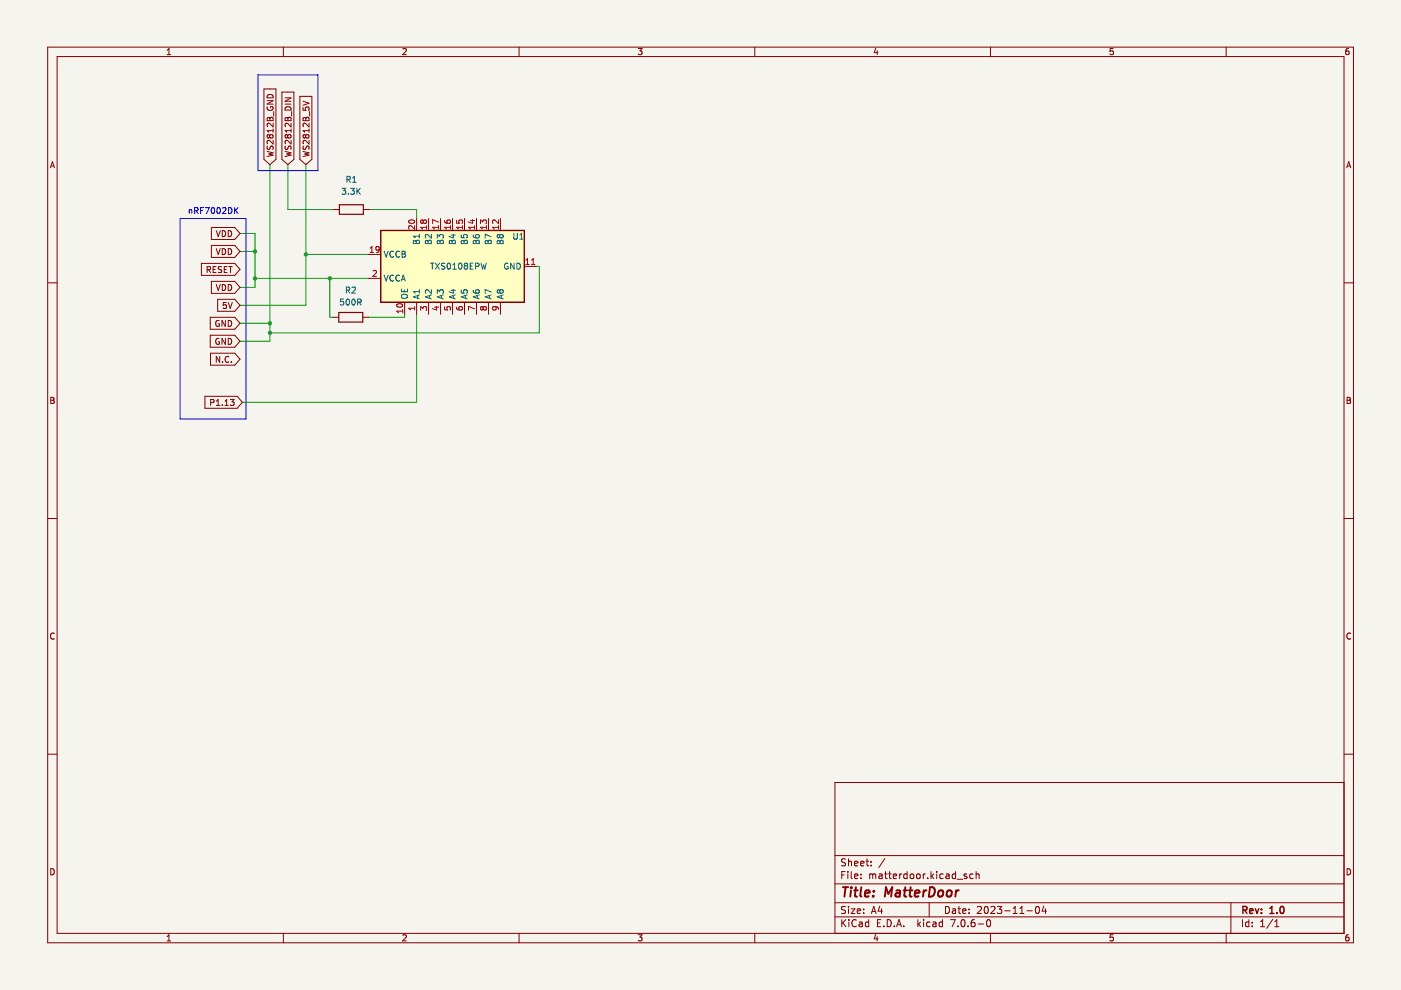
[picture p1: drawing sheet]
<svg xmlns="http://www.w3.org/2000/svg" width="297mm" height="210mm" viewBox="0 0 297 210" stroke-linecap="round" stroke-linejoin="round" font-family="sans-serif">
<path d="M.1 0h296.9v209.9h-296.9z" fill-rule="evenodd" fill="#f5f4ef"/>
<g fill="none" stroke="#840000" stroke-width=".21">
<path d="M10.1 10h276.9v189.9h-276.9zM12.1 12h272.9v185.9h-272.9zM35.4 11.6h.8M35.4 10.7l.4-.4v1.3M60.1 10v2M85.4 10.4l.5-.1 .3 .4-.8 .9h.8M110.1 10v2M135.3 10.3h.8l-.4 .5 .4 .1v.6l-.2 .1-.6-.1M160 10v2M185.7 10.2l-.3 1h.8M186 10.7v.9M210 10v2"/>
<path d="M236 10.3h-.6l-.1 .6 .6-.1 .1 .7-.2 .1-.5-.1M260 10v2M285.9 10.3h-.4l-.1 .3-.1 .7 .2 .3 .5-.1-.1-.7h-.4l-.2 .2M10.7 35.6l.4-1.3 .4 1.3M10.8 35.2h.6M285.5 35.6l.5-1.3 .4 1.3M285.6 35.2h.7M10.1 60h2M285 60h2M10.8 84.2h.4l.3 .3-.3 .4 .3 .1v.3l-.2 .2h-.5zM10.8 84.9h.4M285.6 84.2h.4l.3 .3-.3 .4 .3 .1 .1 .3-.3 .2h-.5z"/>
<path d="M285.6 84.9h.4M10.1 109.9h2M285 109.9h2M11.5 134.3a.58 .58 0 0 0-.8 .6 .58 .58 0 0 0 .8 .5M286.4 134.3a.58 .58 0 0 0-.9 .6 .58 .58 0 0 0 .9 .5M10.1 159.9h2M285 159.9h2M285 165.9h-108v32M10.8 184.2a.66 .66 0 0 1 .7 .6 .66 .66 0 0 1-.7 .7zM35.4 198.6l.4-.4v1.3M35.4 199.5h.8M60.1 197.9v2"/>
<path d="M85.4 198.3l.5-.1 .3 .4-.8 .9h.8M110.1 197.9v2M135.3 198.2h.8l-.4 .5 .4 .1v.6l-.2 .1-.6-.1M160 197.9v2M177 194.4h108M177 191.4h108M177 187.4h108M177 181.4h108M178.5 195v1.5M178.5 185.5h.5M178.7 195.6l.6 .9M179.2 184.8h-.7v1.5"/>
<path d="M179.3 192.3l-.6-.1-.2 .1v.5l.6 .2 .2 .4-.3 .3-.6-.1M179.3 182.2l-.6-.1-.2 .1v.5l.6 .2 .2 .4-.3 .3-.6-.1M179.3 195l-.8 .8M179.8 184.8v.1M179.8 185.3v1M179.9 182.1v1.5M179.9 192.2v.1M179.9 192.7v1M179.9 182.7l.2-.1 .4 .1v.9M180 195v.1M180 195.5v1M180.5 192.7h.8l-.8 1h.8"/>
<path d="M180.5 184.8v1.3l.2 .2M181.2 185.8l.7-.2-.1-.2-.4-.1-.2 .2 .1 .7h.5M181.2 183.1l.7-.2-.1-.2-.4-.1-.2 .2 .1 .7h.5M181.5 195.1a.71 .71 0 0 0-.9 .5 .71 .71 0 0 0 .7 .9l.2-.2M181.8 193.2l.7-.2-.1-.2-.4-.1-.2 .2v.7h.6M182.2 195.6h.6v.9M182.5 183.1l.7-.2-.1-.2-.4-.1-.2 .2v.7h.6M182.5 186.1v.2M182.5 185.4v.1M182.8 195.8l-.5 .1-.2 .2 .2 .4 .5-.1M183.1 193.5v.2M183.1 192.8v.1"/>
<path d="M183.6 182.6h.6M183.8 182.1v1.3l.4 .2M184.2 195.6l-.4-.1-.3 .3 .1 .6h.6M184.2 195v1.5M184.4 185.4l.4-.1 .2 .2M184.4 185.3v1M184.7 183.4v.2M184.7 182.7v.1M184.8 193.7l.5-1.5 .5 1.5M184.9 193.3h.7M185 185.5l.3-.2 .3 .1 .1 .9M185 185.5v.8"/>
<path d="M185.7 198.1l-.3 1h.8M186 198.6v.9M186 195.7h.5M186.4 185.4h.6v.9M186.5 192.1l-.3 1.1h.9M186.8 195h-.8v1.5h.8M186.9 192.7v1M187 185.6l-.5 .1-.2 .2 .2 .4 .5-.1M187.4 196.3v.2M187.5 185.3h.6M187.6 182l-1.3 1.9M187.8 184.8v1.3l.3 .2"/>
<path d="M188.1 195a.76 .76 0 0 1 .9 .7 .76 .76 0 0 1-.9 .8zM188.4 185.3h.6M188.6 184.8v1.3l.4 .2M189.4 185.8l.7-.2-.1-.2-.4-.1-.2 .2 .1 .7h.5M189.6 196.3v.2M190.1 196.5l.5-1.5 .5 1.5M190.3 196.1h.7M190.8 185.3v1M191.2 185.3l-.4 .3M191.6 196.3v.2M192.3 185.4l-.4-.1-.3 .3 .2 .6h.5M192.3 184.8v1.5"/>
<path d="M193 185.4l.3-.1 .4 .1 .1 .6-.2 .2-.3 .1-.3-.2zM194.5 185.4l.3-.1 .3 .3v.4l-.3 .3-.3-.1-.2-.2zM194.6 195v1.5M194.8 195.9l.4 .6M195.2 195.5l-.6 .6M195.7 185.3v1M195.8 195v.1M195.8 195.5v1M196.2 185.3l-.5 .3M196.7 186.1v.2M197 191.4v3M197.2 195.6l-.5-.1-.2 .3 .1 .6h.6"/>
<path d="M197.4 184.8v1.5M197.5 185.7l.5 .6M197.8 195.6h.6l.1 .9M198 185.3l-.6 .6M198.5 195.8l-.5 .1-.3 .2 .3 .4 .5-.1M198.6 184.8v.1M198.6 185.3v1M199.8 195.6l-.4-.1-.3 .3 .1 .6h.6M199.8 195v1.5M200 185.4l-.5-.1-.3 .3 .2 .6h.6M200.5 192.2a.76 .76 0 0 1 .8 .7 .76 .76 0 0 1-.8 .8zM200.6 185.4h.6v.9"/>
<path d="M201.2 185.6l-.5 .1-.2 .2 .2 .4 .5-.1M201.5 195h1l-.6 1.5M202 192.8h.5l.1 .9M202.6 184.8v1.5M202.6 185.4l-.4-.1-.3 .3 .1 .6h.6M202.6 193l-.5 .1-.2 .2 .2 .4 .5-.1M203 186.4h1.1M203.1 192.7h.6M203.1 196.3v.2M203.3 192.2v1.3l.4 .2M203.9 195.1l.2-.1a.8 .8 0 0 1 .5 .7 .8 .8 0 0 1-.5 .8l-.4-.6zM204.1 193.2l.7-.2-.1-.2-.4-.1-.2 .2 .1 .7h.5"/>
<path d="M205 185.4l-.4-.1-.2 .2 .1 .2 .5 .2v.3h-.6M205.2 196.3v.2M205.5 193.5v.2M205.5 192.8v.1M206.3 185.4l-.4-.1-.3 .3 .1 .6h.6M206.6 195l-.4 .1a1.01 1.01 0 0 0 0 1.4l.5-.2v-.5l-.2-.2h-.5l-.1 .2M207 185.4l.2-.1 .3 .1 .1 .9M207 184.8v1.5M207.2 192.3l.6-.1 .3 .4-.9 1.1h.9M207.4 195.9h1.1M208.8 192.3l.2-.1a.8 .8 0 0 1 .5 .7 .8 .8 0 0 1-.5 .8l-.3-.6zM209.3 195.1l.2-.1a.8 .8 0 0 1 .5 .7 .8 .8 0 0 1-.5 .8l-.3-.6z"/>
<path d="M210 197.9v2M210.1 192.3l.6-.1 .3 .4-1 1.1h1M211.5 192.2h.9l-.5 .6 .4 .1v.6l-.2 .2-.6-.2M213 193.1h1.2M214.8 193.7h.9M214.8 192.6l.4-.4v1.5M216.2 193.7h.9M216.2 192.6l.5-.4v1.5M217.7 193.1h1.2M219.7 192.3l.2-.1a.8 .8 0 0 1 .5 .7 .8 .8 0 0 1-.5 .8l-.4-.6zM221.3 192.1l-.4 1.1h1M221.7 192.7v1"/>
<path d="M236 198.2h-.6l-.1 .6 .6-.1 .1 .7-.2 .1-.5-.1M260 197.9v2M261 191.4v6.5M263.4 195v1.5M264.8 195.6l-.4-.1-.3 .3 .1 .6h.6M264.8 195v1.5M265.5 196.3v.2M265.5 195.6v.1M267.3 196.5h.8M267.3 195.4l.4-.4v1.5M269.9 194.9l-1.3 1.9M270.3 196.5h.8"/>
<path d="M270.3 195.4l.4-.4v1.5M285.6 184.2a.66 .66 0 0 1 .8 .6 .66 .66 0 0 1-.8 .7zM285.9 198.2l-.4 .1-.1 .2-.1 .7 .2 .3 .5-.1-.1-.7h-.4l-.2 .2"/>
</g>
<path d="M263.5 193l.7-.1 .2-.2-.1-.4-.8-.1v1.5M263.9 193l.5 .7M265 193.2l.7-.2-.1-.3h-.4l-.2 .2v.7h.6M266.2 192.7l.3 1 .4-1M267.5 193.5v.2M267.5 192.7v.2M269.2 193.7h.9M269.2 192.6l.5-.4v1.5M270.7 193.5v.2M271.5 192.3l.2-.1a.8 .8 0 0 1 .6 .7 .8 .8 0 0 1-.6 .8l-.3-.6z" fill="none" stroke="#840000" stroke-width=".3"/>
<g fill="none" stroke="#840000" stroke-width=".4">
<path d="M178.7 188.1h1.2M179.3 188.1l-.3 2M180.4 188.8l-.1 1.3M180.5 188.1v.2M181.1 188.8h.8M181.5 188.1l-.2 1.7v.2l.4 .1M182.6 188.1l-.2 1.7 .2 .3M183.4 189.4l1-.2-.1-.3h-.7l-.3 .9 .3 .3 .6-.1M185.1 189.9v.2M185.3 188.9v.2M187.6 190.1l.2-2 .5 1.4 .9-1.4-.3 2M190 188.9h.8l-.1 1.2"/>
<path d="M190.8 189.2l-.6 .1a.4 .4 0 0 0-.4 .4 .4 .4 0 0 0 .3 .4l.7-.1M191.6 188.8h.7M191.9 188.1l-.2 1.7 .1 .2 .4 .1M192.7 188.8h.8M193.1 188.1l-.2 1.7v.2l.4 .1M194 189.4l.9-.2v-.3h-.8l-.2 .9 .3 .3 .5-.1M195.9 188.8l-.2 1.3M196.4 188.8l-.4 .1-.2 .3M197.2 188.1a.96 .96 0 0 1 1 .6 .96 .96 0 0 1-.3 1.1l-.5 .3h-.5zM199.1 189l.1-.1a.5 .5 0 0 1 .8 .3l-.1 .5-.2 .3a.5 .5 0 0 1-.8-.3zM200.9 189l.1-.1a.5 .5 0 0 1 .8 .3l-.1 .5-.2 .3a.5 .5 0 0 1-.8-.3zM202.7 188.8l-.2 1.3"/>
<path d="M203.3 188.8l-.4 .1-.2 .3"/>
</g>
<path d="M80.7 48.9h30.5v15.2h-30.5z" fill-rule="evenodd" fill="#ffffc2"/>
<path d="M72 43.4h5v2h-5zM80.7 48.9h30.5v15.2h-30.5zM71.8 66.3h5.1v2h-5.1z" fill="none" stroke="#840000" stroke-width=".25"/>
<g fill="none" stroke="#009600" stroke-width=".21">
<path d="M57.2 34.9v37.4h-6.3M61 34.9v9.5h9.7M64.8 34.9v29.8h-13.9M50.9 49.5h3.2v11.4h-3.2M50.9 53.3h3.2M54.1 59h24.1M64.8 53.9h13.4M69.9 59v8.3h.7M78.3 44.4h10v1.9M113.7 56.5h.7v14.1h-57.2M50.9 68.5h6.3M85.8 66.6v.7h-7.6"/>
<path d="M88.3 66.6v18.7h-36.9"/>
</g>
<g fill="none" stroke="#0000c2" stroke-width=".21">
<path d="M54.7 15.9h12.7v20.3h-12.7zM38.2 46.3h14v42.5h-14zM40.1 44.4v.9M40.1 44.6l.5-.1 .1 .8M41.3 44.7l.6-.1v-.5l-.6-.1v1.3M41.6 44.7l.4 .6M42.5 44.6h.5M43.1 44h-.6v1.3M43.5 44h.9l-.6 1.3M44.9 44.1l.2-.1a.68 .68 0 0 1 .4 .6 .68 .68 0 0 1-.4 .7l-.3-.5zM46.1 44.1l.2-.1a.68 .68 0 0 1 .4 .6 .68 .68 0 0 1-.4 .7l-.3-.5zM47.2 44.1l.5-.1 .2 .4-.8 .9h.8"/>
<path d="M48.5 44a.64 .64 0 0 1 .7 .6 .64 .64 0 0 1-.7 .7zM49.7 44v1.3M49.9 44.6l.6 .7M50.5 44l-.8 .7"/>
</g>
<g fill="none" stroke="#840000" stroke-width=".21">
<path d="M56 18.9h2.5v14.9l-1.3 1.1-1.2-1.1zM59.8 19.5h2.5v14.3l-1.3 1.1-1.2-1.1zM56.6 21.3h1.3l-1.3 .8h1.3M56.6 32.1l1.3 .3-.9 .3 .9 .2-1.3 .3M56.7 31l.1 .6h.3l.3-.5 .3-.1 .2 .2-.1 .5M56.7 25l.3-.1 .2 .3 .2-.3h.3l.2 .2v.5h-1.3zM56.7 22.7a.58 .58 0 0 0 .6 .7 .58 .58 0 0 0 .5-.8h-.4v.3M56.7 20.3a.68 .68 0 0 1 .8-.2 .68 .68 0 0 1 .4 .6h-1.3zM57.2 28.8l-.3-.3-.3 .3v.2l.3 .3 .3-.3M57.2 28.8l.2-.3h.3l.2 .3-.1 .3-.1 .2-.4-.1-.1-.2M57.2 28.8v.2M57.2 25.2v.4"/>
<path d="M57.9 29.8v.7l-.9-.7-.4 .2 .2 .5M57.9 27.7h-1.3l.4 .4M57.9 26.1v.8l-.9-.8-.4 .3 .2 .4M57.9 27.3v.8M58 23.6v1M60.4 32.1l1.3 .3-.9 .3 .9 .2-1.3 .3M60.4 22.1h1.3M60.4 20.7h1.3l-1.3 .8h1.3M60.5 31l.1 .6h.3l.3-.5 .3-.1 .2 .2v.5M60.5 22.9a.68 .68 0 0 1 .8-.2 .68 .68 0 0 1 .4 .6h-1.3zM60.5 25l.3-.1 .2 .3 .2-.3h.3l.2 .2v.5h-1.3zM61 28.8l.2-.3h.3l.2 .3v.3l-.2 .2-.4-.1-.1-.2"/>
<path d="M61 28.8l-.3-.3-.3 .3v.2l.3 .3 .3-.3M61 28.8v.2M61 25.2v.4M61.7 26.1v.8l-.9-.8-.4 .3 .2 .4M61.7 27.3v.8M61.7 29.8v.7l-.9-.7-.4 .2 .2 .5M61.7 27.7h-1.3l.4 .4M61.8 23.6v1M63.6 20.4h2.5v13.4l-1.3 1.1-1.2-1.1zM64.3 32.1l1.2 .3-.9 .3 .9 .2-1.2 .3M64.3 22.7v.6l.6 .1-.1-.6 .6-.1 .1 .2-.1 .5M64.3 21.5l1.2 .4-1.2 .4"/>
<path d="M64.3 31l.1 .6h.3l.3-.5 .3-.1 .2 .2v.5M64.3 25l.3-.1 .3 .3 .1-.3h.3l.2 .2v.5h-1.2zM64.8 28.8l-.2-.3-.3 .3v.3l.2 .2 .3-.3M64.8 28.8l.2-.3h.3l.2 .3v.3l-.2 .2-.4-.1-.1-.2M64.8 28.8v.2M64.9 25.2v.4M65.5 29.8v.7l-.9-.7-.3 .2 .1 .5M65.5 27.7h-1.2l.3 .4M65.5 26.1v.8l-.9-.8-.3 .3 .1 .4M65.5 27.3v.8M65.6 23.6v1M42.7 55.8h7.1l1.1 1.3-1.1 1.3h-7.1z"/>
<path d="M43.9 57.2l.6-.1 .1-.5-.7-.1v1.3M44.2 57.2l.4 .6M44.8 48.2h5l1.1 1.3-1.1 1.3h-5zM44.8 52h5l1.1 1.3-1.1 1.3h-5zM44.8 59.7h5l1.1 1.2-1.1 1.3h-5zM45.2 57.1h.4M45.8 56.5h-.6v1.3h.6M45.9 48.9l.4 1.3 .4-1.3M45.9 52.7l.4 1.3 .4-1.3M47 56.6h-.7v.4l.6 .2 .1 .3-.2 .3-.5-.1M47.1 48.9a.64 .64 0 0 1 .8 .6 .64 .64 0 0 1-.8 .7zM47.1 52.7a.64 .64 0 0 1 .8 .6 .64 .64 0 0 1-.8 .7z"/>
<path d="M47.5 57.1h.5M48.2 56.5h-.7v1.3h.7M48.4 48.9a.64 .64 0 0 1 .7 .6 .64 .64 0 0 1-.7 .7zM48.4 52.7a.64 .64 0 0 1 .7 .6 .64 .64 0 0 1-.7 .7zM48.5 56.5h.7M48.9 56.5v1.3M70.7 44.4h1.3M77 44.4h1.3M78.2 53.9h2.5M78.2 59h2.5M88.3 46.3v2.6M90.9 46.3v2.6"/>
<path d="M93.4 46.3v2.6M95.9 46.3v2.6M98.5 46.3v2.6M101 46.3v2.6M103.6 46.3v2.6M106.1 46.3v2.6M111.2 56.5h2.5M44.6 71.1h5.2l1.1 1.2-1.1 1.3h-5.2zM44.6 67.3h5.2l1.1 1.2-1.1 1.3h-5.2zM44.6 74.9h5.2l1.1 1.3-1.1 1.2h-5.2zM45.9 60.3l.4 1.3 .4-1.3M46.1 63.5h3.7l1.1 1.2-1.1 1.3h-3.7z"/>
<path d="M46.5 71.8a.58 .58 0 0 0-.8 .6 .58 .58 0 0 0 .8 .5v-.4h-.2M46.5 68a.58 .58 0 0 0-.8 .6 .58 .58 0 0 0 .8 .5v-.4h-.2M46.6 75.6v1.2l-.7-1.2v1.2M47.1 60.3a.64 .64 0 0 1 .8 .7 .64 .64 0 0 1-.8 .6zM47.2 76.7v.1M47.8 67.9v1.3l-.7-1.3v1.3M47.8 71.7v1.3l-.7-1.3v1.3M48 64.1h-.6l-.1 .6h.6l.1 .6-.2 .1-.5-.1M48.4 71.7a.64 .64 0 0 1 .7 .7 .64 .64 0 0 1-.7 .6zM48.4 60.3a.64 .64 0 0 1 .7 .7 .64 .64 0 0 1-.7 .6zM48.4 67.9a.64 .64 0 0 1 .7 .7 .64 .64 0 0 1-.7 .6zM48.4 64.1l.4 1.3 .4-1.3"/>
<path d="M48.5 75.7a.56 .56 0 0 0-.8 .5 .56 .56 0 0 0 .8 .5M49.1 76.7v.1M70.6 67.3h1.2M76.9 67.3h1.3M85.8 64.1v2.5M88.3 64.1v2.5M90.9 64.1v2.5M93.4 64.1v2.5M95.9 64.1v2.5M98.5 64.1v2.5M101 64.1v2.5M103.6 64.1v2.5"/>
<path d="M106.1 64.1v2.5M43.5 84h6.8l1.1 1.3-1.1 1.3h-6.8zM44.7 85.4l.6-.1v-.5l-.6-.1v1.3M45.9 86h.7M45.9 85.1l.3-.4v1.3M47.1 85.8v.2M47.7 86h.7M47.7 85.1l.4-.4v1.3M48.8 84.7h.8l-.4 .5 .4 .1v.5l-.2 .2-.6-.2"/>
</g>
<g fill="none" stroke="#006464" stroke-width=".21">
<path d="M72.5 39.9h.8l-.4 .5 .4 .1v.6l-.2 .1-.6-.1M73.6 38.1l.6-.1v-.5l-.6-.1v1.3M73.9 38.1l.4 .6M74.3 39.9h.8l-.4 .5 .4 .1v.6l-.2 .1-.6-.1M74.8 38.7h.7M74.8 37.8l.3-.4v1.3M75.7 39.9v1.3M76.4 39.9l-.7 .8M73.9 41.1v.1M75.9 40.5l.5 .7M81.4 53.3l.5 1.2 .4-1.2M81.4 58.3l.5 1.3 .4-1.3"/>
<path d="M83.4 53.4a.56 .56 0 0 0-.8 .5 .56 .56 0 0 0 .8 .5M83.4 58.5a.56 .56 0 0 0-.8 .5 .56 .56 0 0 0 .8 .5M84.7 53.4a.56 .56 0 0 0-.8 .5 .56 .56 0 0 0 .8 .5M84.7 58.5a.56 .56 0 0 0-.8 .5 .56 .56 0 0 0 .8 .5M85.1 59.6l.4-1.3 .4 1.3M85.2 59.2h.6M85.3 53.3h.4l.2 .2-.2 .4 .2 .1 .1 .3-.3 .2h-.4zM85.3 53.9h.4M87.7 51.1l.3-.1 .2 .2 .2-.2 .3-.1 .2 .3v.5h-1.3zM88.2 51.2v.5M88.9 49.7v.7M88.9 50.1h-1.3l.4 .3"/>
<path d="M90.2 51.1l.3-.1 .3 .2 .1-.2 .3-.1 .2 .3v.5h-1.2zM90.8 51.2v.5M91.3 55.8h.7M91.4 49.7v.8l-.9-.8-.3 .3 .1 .4M91.7 55.8v1.3M92.3 55.8l.9 1.3M92.7 50.5v-.8l.5 .4 .1-.3h.6l.1 .2-.1 .5M92.8 51.1l.3-.1 .2 .2 .1-.2 .3-.1 .3 .3v.5h-1.3zM93.2 55.8l-.9 1.3M93.3 51.2v.5M94.3 55.9h-.6v.4l.5 .2 .1 .3-.2 .3-.5-.1M94.9 55.9l.2-.1a.68 .68 0 0 1 .4 .6 .68 .68 0 0 1-.4 .7l-.3-.5z"/>
<path d="M95.3 51.1l.3-.1 .3 .2 .1-.2 .3-.1 .2 .3v.5h-1.2zM95.7 49.8h.8M95.9 51.2v.5M96 57.1h.7M96 56.2l.4-.4v1.3M96.1 49.7v.7l-.9-.3M97.3 55.9l.2-.1a.68 .68 0 0 1 .5 .6 .68 .68 0 0 1-.5 .7l-.3-.5zM97.8 49.8v.6h.6l-.1-.6h.6l.2 .2-.2 .4M97.9 51.1l.3-.1 .2 .2 .1-.2 .3-.1 .3 .3v.5h-1.3zM98.4 51.2v.5M98.7 56.3l-.3-.2 .3-.3h.2l.3 .2-.3 .3M98.7 56.3l-.3 .3 .1 .3 .2 .2 .3-.1 .2-.2v-.2l-.3-.3"/>
<path d="M98.7 56.3h.2M99.7 56.4h.4M100.3 55.8h-.6v1.3h.6M100.3 49.8l.1 .4 .2 .2h.8l.2-.2-.1-.4h-.6l-.1 .4 .3 .2M100.5 51h.2l.2 .2 .3-.3 .3 .1 .1 .7h-1.3zM100.8 56.5l.6-.1 .1-.5-.7-.1v1.3M100.9 51.2v.5M102 55.8l.3 1.3 .2-.9 .3 .9 .3-1.3M103 51h.2l.3 .2 .2-.3 .3 .1 .1 .7h-1.2zM103.5 51.2v.5M104.1 50.2l-1.2-.5v.8M105.5 51.1l.3-.1 .2 .2 .1-.2 .3-.1 .3 .3v.5h-1.3z"/>
<path d="M106 50l.2-.3 .4 .1 .1 .2-.1 .3-.2 .1h-.3l-.1-.2M106 50l-.3-.3-.3 .3 .1 .3 .2 .1 .3-.2M106 50v.2M106 51.2v.5M107.7 55.9a.58 .58 0 0 0-.8 .5 .58 .58 0 0 0 .8 .5v-.4h-.2M108.9 49.4v1.1l.3 .2h.3l.2-.2v-1.1M109 55.8v1.3l-.7-1.3v1.3M109.6 55.8a.64 .64 0 0 1 .7 .6 .64 .64 0 0 1-.7 .7zM110.2 50.7h.7M110.2 49.8l.4-.4v1.3M72.8 63.4h-.6v.6h.6v.6l-.2 .1-.4-.1M73.4 61.5h.6l.1-.5-.7-.1v1.2"/>
<path d="M73.5 63.5l.2-.1a.68 .68 0 0 1 .4 .6 .68 .68 0 0 1-.4 .7l-.3-.5zM73.7 61.5l.5 .6M74.6 61l.5-.1 .3 .3-.8 .9h.8M74.7 63.5l.2-.1a.68 .68 0 0 1 .4 .6 .68 .68 0 0 1-.4 .7l-.3-.5zM75.8 64.1l.7-.1v-.5l-.7-.1v1.3M76.2 64.1l.4 .6M85.1 61.3v.6h1.3v-.6M85.2 62.6l.7-.2a.42 .42 0 0 1 .5 .4 .42 .42 0 0 1-.5 .4h-.4a.42 .42 0 0 1-.4-.2 .42 .42 0 0 1 .1-.4zM85.7 61.4v.5M88.5 62.6v.6M88.9 62.5l-1.3 .4 1.3 .5M88.9 61.4v.8"/>
<path d="M88.9 61.8h-1.3l.4 .4M91.1 62.6v.6M91.4 61.4v.8l-.9-.8-.3 .3 .1 .5M91.4 62.5l-1.2 .4 1.2 .5M92.7 62.2v-.8l.5 .5 .1-.4h.6l.1 .2-.1 .5M93.6 62.6v.6M94 62.5l-1.3 .4 1.3 .5M95.7 61.6h.8M96.1 61.4v.8l-.9-.3M96.2 62.6v.6M96.5 62.5l-1.2 .4 1.2 .5M97.8 61.5v.6l.6 .1-.1-.6 .6-.1 .2 .2-.2 .5"/>
<path d="M98.7 62.6v.6M99.1 62.5l-1.3 .4 1.3 .5M100.3 61.6l.1 .3 .2 .2 .8 .1 .2-.3-.1-.4-.6 .1-.1 .3 .3 .3M101.2 62.6v.6M101.6 62.5l-1.3 .4 1.3 .5M103.8 62.6v.6M104.1 61.9l-1.2-.5v.8M104.1 62.5l-1.2 .4 1.2 .5M106 61.7l.2-.3 .4 .1 .1 .2-.1 .3-.2 .2-.3-.1-.1-.2M106 61.7l-.3-.3-.3 .3 .1 .3 .2 .2 .3-.3M106 61.7v.2M106.3 62.6v.6"/>
<path d="M106.7 62.5l-1.3 .4 1.3 .5"/>
</g>
<g fill="none" stroke="#a90000" stroke-width=".21">
<path d="M78.5 53.5h.7M78.5 52.6l.3-.3v1.2M79.1 57.5l.5-.2 .2 .4-.8 .9h.8M80.4 52.8l-.2 .2h-.4l-.1-.6 .5-.1 .2 .2v.7l-.2 .3h-.4M86.8 46.8a.61 .61 0 0 1 .7-.2 .61 .61 0 0 1 .4 .6 .75 .75 0 0 1-1.3-.3zM87.9 47.8v.8l-.9-.8-.4 .3 .2 .5M89.7 46.9l-.2-.3-.3 .3v.3l.2 .2 .3-.3M89.7 46.9l.3-.3h.2l.3 .3-.1 .3-.2 .2-.4-.1-.1-.2M89.7 46.9v.2M90.5 48.2h-1.3l.3 .4M90.5 47.8v.8M93 48.2h-1.3l.4 .4"/>
<path d="M93 47.8v.8M93 47.1l-1.3-.5v.8M94.3 46.8v.3l.3 .2 .7 .1 .2-.3-.1-.4-.6 .1-.1 .3 .3 .3M95.5 48.2h-1.2l.3 .4M95.5 47.8v.8M96.8 46.7v.6l.6 .1-.1-.6 .6-.1 .2 .2-.2 .5M98.1 48.2h-1.3l.4 .4M98.1 47.8v.8M99.8 46.8h.8M100.2 46.6v.8l-.9-.3M100.6 48.2h-1.3l.4 .4M100.6 47.8v.8"/>
<path d="M101.9 47.4v-.8l.5 .5 .1-.4h.5l.1 .2-.1 .5M103.1 48.2h-1.2l.3 .4M103.1 47.8v.8M105.7 46.6v.8l-.9-.8-.4 .3 .1 .5M105.7 47.8v.8M105.7 48.2h-1.3l.4 .4M111.5 56.1h.7M111.5 55.2l.3-.4v1.3M112.7 56.1h.7M112.7 55.2l.4-.4v1.3M84.2 64.6a.75 .75 0 0 1 1.2 .2 .72 .72 0 0 1-1.3-.1zM85.4 65.6v.7"/>
<path d="M85.4 66h-1.3l.4 .3M87.9 65v.7M87.9 65.4h-1.3l.4 .3M89.2 65.8v-.8l.5 .4 .1-.3h.5l.2 .1-.2 .6M92.1 65.1h.9M92.6 64.9v.8l-.9-.3M94.3 65.1v.6h.6l-.1-.6h.6l.1 .1-.1 .5M96.8 65.1l.1 .4 .2 .2h.7l.3-.2-.2-.4h-.6v.4l.2 .2M100.6 65.5l-1.3-.6v.9M102.4 65.2l.3-.2h.2l.2 .2v.4l-.2 .1h-.4l-.1-.2M102.4 65.2l-.2-.2-.3 .2v.4l.2 .1 .3-.2M102.4 65.2v.3"/>
<path d="M105 65l.2 .2-.1 .4-.6 .1-.1-.5 .3-.2 .7 .1 .2 .1 .1 .4"/>
</g>
<g fill="#009600">
<circle cx="64.8" cy="53.9" r=".46"/>
<circle cx="54.1" cy="59" r=".46"/>
<circle cx="54.1" cy="53.3" r=".46"/>
<circle cx="69.9" cy="59" r=".46"/>
<circle cx="57.2" cy="70.6" r=".46"/>
<circle cx="57.2" cy="68.5" r=".46"/>
</g>
</svg>
